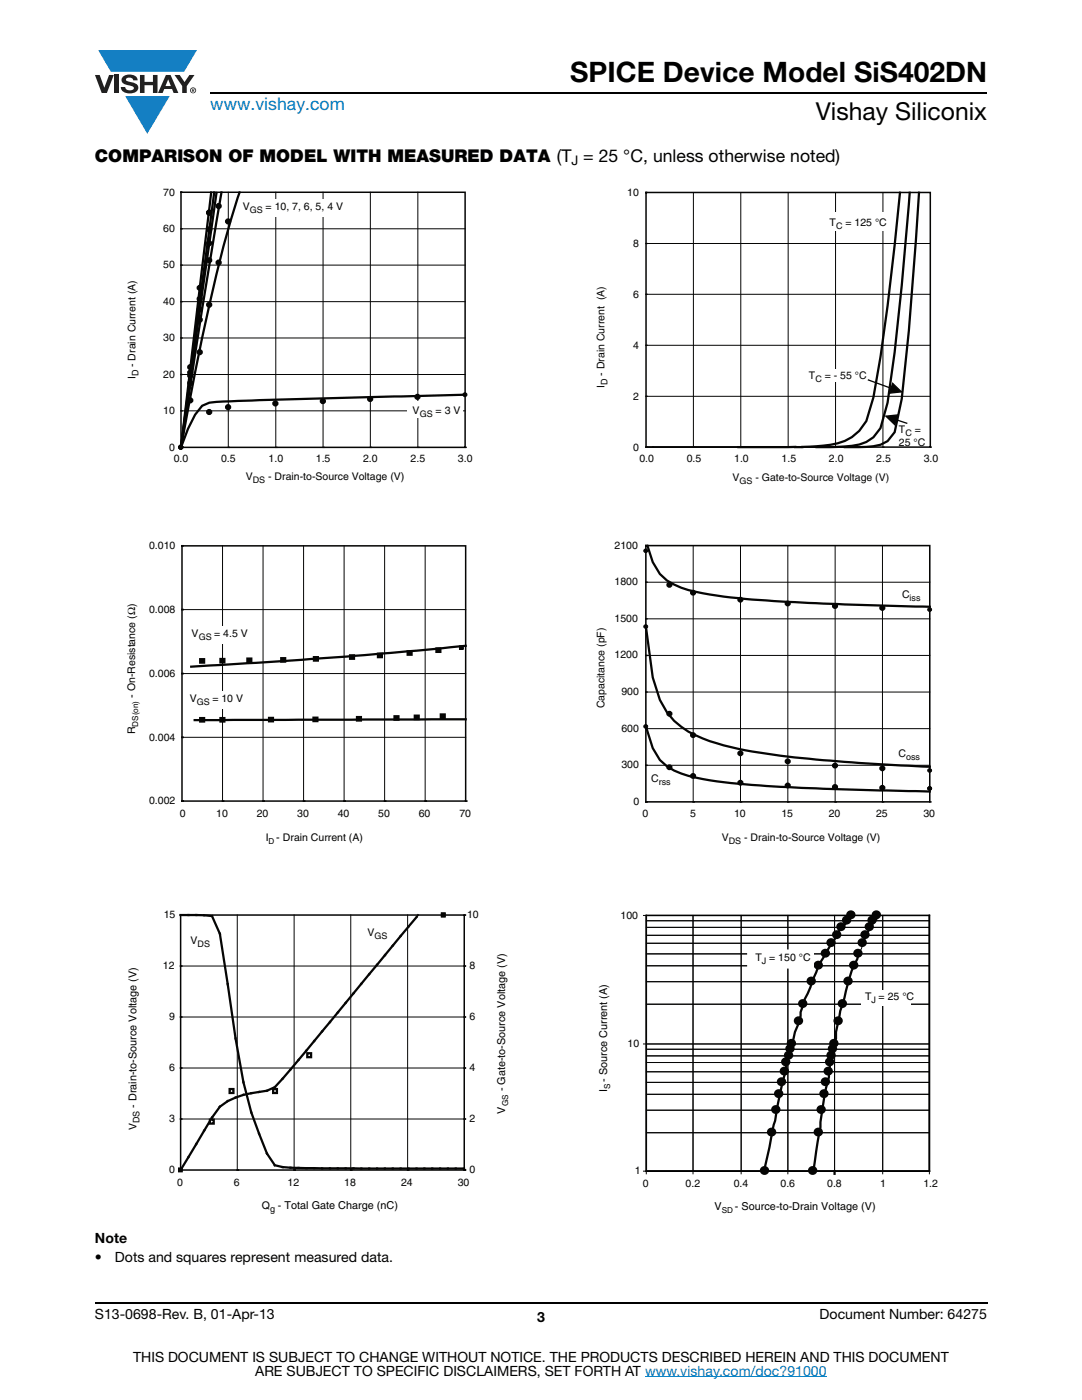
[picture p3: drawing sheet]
<svg xmlns="http://www.w3.org/2000/svg" width="216mm" height="279mm" viewBox="0 0 216 279" stroke-linecap="round" stroke-linejoin="round" font-family="sans-serif">
<defs><g id="words">
<text font-size="5.6" x="113.8" y="16.4">SPICE Device Model SiS402DN</text>
<text font-size="4.9" x="162.8" y="24">Vishay Siliconix</text>
<text font-size="3.5" fill="#007ec4" x="42" y="21.9">www.vishay.com</text>
<text font-size="3.5" x="18.9" y="32.3">COMPARISON OF MODEL WITH MEASURED DATA (T = 25 °C, unless otherwise noted)</text>
<g font-size="2.8">
<text x="18.9" y="248.1">Note</text>
<text x="18.9" y="251.9">•</text>
<text x="22.9" y="251.9">Dots and squares represent measured data.</text>
<text x="18.9" y="263.3">S13-0698-Rev. B, 01-Apr-13</text>
<text x="107.2" y="263.8">3</text>
<text x="163.6" y="263.3">Document Number: 64275</text>
<text x="26.5" y="271.7">THIS DOCUMENT IS SUBJECT TO CHANGE WITHOUT NOTICE. THE PRODUCTS DESCRIBED HEREIN AND THIS DOCUMENT</text>
<text x="50.9" y="274.6">ARE SUBJECT TO SPECIFIC DISCLAIMERS, SET FORTH AT www.vishay.com/doc?91000</text>
</g>
<text font-size="2.6" x="114" y="33">J</text>
<g font-size="2.2">
<text x="27" y="139.3" transform="rotate(-90 27 139.3)">- On-Resistance (Ω)</text>
<text x="55.1" y="167.9">- Drain Current (A)</text>
<text x="100.8" y="217.8" transform="rotate(-90 100.8 217.8)">- Gate-to-Source Voltage (V)</text>
<text x="121.2" y="217.9" transform="rotate(-90 121.2 217.9)">I - Source Current (A)</text>
<text x="100.8" y="222.2" transform="rotate(-90 100.8 222.2)">V</text>
<text x="142.6" y="241.5">V</text>
<text x="146.7" y="241.5">- Source-to-Drain Voltage (V)</text>
</g>
<g font-size="2.1" fill="#050504">
<text x="32.6" y="39">70</text>
<text x="48.4" y="41.9">V</text>
<text x="53" y="41.9">= 10, 7, 6, 5, 4 V</text>
<text x="125.2" y="39.1">10</text>
<text x="32.6" y="46.3">60</text>
<text x="165.5" y="45.1">T</text>
<text x="168.7" y="45.1">= 125 °C</text>
<text x="32.6" y="53.6">50</text>
<text x="126.3" y="49.3">8</text>
<text x="126.3" y="59.4">6</text>
<text x="32.6" y="60.9">40</text>
<text x="32.6" y="68.1">30</text>
<text x="126.3" y="69.6">4</text>
<text x="27" y="75.7" transform="rotate(-90 27 75.7)">I</text>
<text x="27" y="73.2" transform="rotate(-90 27 73.2)">- Drain Current (A)</text>
<text x="32.6" y="75.4">20</text>
<text x="120.6" y="77.4" transform="rotate(-90 120.6 77.4)">I</text>
<text x="120.6" y="75" transform="rotate(-90 120.6 75)">- Drain Current (A)</text>
<text x="161.4" y="75.6">T</text>
<text x="164.6" y="75.6">= - 55 °C</text>
<text x="32.6" y="82.7">10</text>
<text x="82.3" y="82.7">V</text>
<text x="86.9" y="82.7">= 3 V</text>
<text x="126.3" y="79.8">2</text>
<text x="33.8" y="90">0</text>
<text x="126.3" y="89.9">0</text>
<text x="179.4" y="86.4">T</text>
<text x="179.4" y="89">25 °C</text>
<text x="182.5" y="86.4">=</text>
<text x="34.7" y="92.2">0.0</text>
<text x="44.1" y="92.2">0.5</text>
<text x="49" y="95.9">V</text>
<text x="53.5" y="95.9">- Drain-to-Source Voltage (V)</text>
<text x="53.6" y="92.2">1.0</text>
<text x="63" y="92.2">1.5</text>
<text x="72.5" y="92.2">2.0</text>
<text x="81.9" y="92.2">2.5</text>
<text x="91.4" y="92.2">3.0</text>
<text x="127.6" y="92.2">0.0</text>
<text x="137" y="92.2">0.5</text>
<text x="146.2" y="96">V</text>
<text x="146.5" y="92.2">1.0</text>
<text x="150.7" y="96">- Gate-to-Source Voltage (V)</text>
<text x="156" y="92.2">1.5</text>
<text x="165.4" y="92.2">2.0</text>
<text x="174.9" y="92.2">2.5</text>
<text x="184.3" y="92.2">3.0</text>
<text x="29.7" y="109.6">0.010</text>
<text x="122.6" y="109.5">2100</text>
<text x="122.6" y="116.8">1800</text>
<text x="180" y="119.4">C</text>
<text x="29.7" y="122.3">0.008</text>
<text x="122.6" y="124.1">1500</text>
<text x="38.2" y="127.2">V</text>
<text x="42.7" y="127.2">= 4.5 V</text>
<text x="122.6" y="131.4">1200</text>
<text x="29.7" y="135.1">0.006</text>
<text x="37.9" y="140">V</text>
<text x="42.4" y="140">= 10 V</text>
<text x="120.6" y="141.3" transform="rotate(-90 120.6 141.3)">Capacitance (pF)</text>
<text x="124" y="138.7">900</text>
<text x="29.7" y="147.8">0.004</text>
<text x="124" y="146">600</text>
<text x="124" y="153.3">300</text>
<text x="179.3" y="151.1">C</text>
<text x="29.7" y="160.5">0.002</text>
<text x="126.4" y="160.6">0</text>
<text x="129.9" y="156.2">C</text>
<text x="35.9" y="163">0</text>
<text x="43.1" y="163">10</text>
<text x="51.2" y="163">20</text>
<text x="59.3" y="163">30</text>
<text x="67.4" y="163">40</text>
<text x="75.5" y="163">50</text>
<text x="83.6" y="163">60</text>
<text x="91.7" y="163">70</text>
<text x="128.2" y="163">0</text>
<text x="137.7" y="163">5</text>
<text x="144" y="167.9">V</text>
<text x="146.5" y="163">10</text>
<text x="155.9" y="163">15</text>
<text x="165.4" y="163">20</text>
<text x="174.8" y="163">25</text>
<text x="184.3" y="163">30</text>
<text x="32.7" y="183.2">15</text>
<text x="93.2" y="183.3">10</text>
<text x="123.8" y="183.3">100</text>
<text x="38" y="188.5">V</text>
<text x="73.4" y="186.9">V</text>
<text x="32.5" y="193.4">12</text>
<text x="93.7" y="193.5">8</text>
<text x="33.8" y="203.6">9</text>
<text x="93.7" y="203.7">6</text>
<text x="125.2" y="209">10</text>
<text x="33.8" y="213.8">6</text>
<text x="93.7" y="213.8">4</text>
<text x="27.2" y="221.1" transform="rotate(-90 27.2 221.1)">- Drain-to-Source Voltage (V)</text>
<text x="27.2" y="225.5" transform="rotate(-90 27.2 225.5)">V</text>
<text x="33.8" y="223.9">3</text>
<text x="93.7" y="224">2</text>
<text x="33.8" y="234.1">0</text>
<text x="35.4" y="236.7">0</text>
<text x="46.7" y="236.7">6</text>
<text x="57.4" y="236.7">12</text>
<text x="68.7" y="236.7">18</text>
<text x="80" y="236.7">24</text>
<text x="91.3" y="236.7">30</text>
<text x="93.7" y="234.2">0</text>
<text x="126.6" y="234.4">1</text>
<text x="128.3" y="236.8">0</text>
<text x="136.8" y="236.8">0.2</text>
<text x="146.4" y="236.8">0.4</text>
<text x="155.7" y="236.8">0.6</text>
<text x="165.1" y="236.8">0.8</text>
<text x="175.6" y="236.8">1</text>
<text x="184.3" y="236.8">1.2</text>
<text x="52.2" y="241.4">Q</text>
<text x="55.5" y="241.4">- Total Gate Charge (nC)</text>
</g>
<g font-size="2.1">
<text x="27" y="146.5" transform="rotate(-90 27 146.5)">R</text>
<text x="53" y="167.9">I</text>
<text x="148.5" y="167.9">- Drain-to-Source Voltage (V)</text>
<text x="150.7" y="191.9">T</text>
<text x="153.5" y="191.9">= 150 °C</text>
<text x="172.6" y="199.6">T = 25 °C</text>
</g>
<g font-size="1.8" fill="#050504">
<text x="49.8" y="42.5">GS</text>
<text x="166.8" y="45.7">C</text>
<text x="27.6" y="75.1" transform="rotate(-90 27.6 75.1)">D</text>
<text x="121.2" y="76.9" transform="rotate(-90 121.2 76.9)">D</text>
<text x="162.7" y="76.2">C</text>
<text x="83.7" y="83.3">GS</text>
<text x="180.7" y="87">C</text>
<text x="50.4" y="96.5">DS</text>
<text x="147.6" y="96.6">GS</text>
<text x="181.5" y="120">iss</text>
<text x="39.6" y="127.8">GS</text>
<text x="39.3" y="140.6">GS</text>
<text x="180.8" y="151.7">oss</text>
<text x="131.4" y="156.7">rss</text>
<text x="145.4" y="168.5">DS</text>
<text x="39.4" y="189.1">DS</text>
<text x="74.8" y="187.5">GS</text>
<text x="27.8" y="224.1" transform="rotate(-90 27.8 224.1)">DS</text>
<text x="53.9" y="242">g</text>
</g>
<g font-size="1.8">
<text x="152" y="192.5">J</text>
<text x="173.9" y="200.2">J</text>
</g>
<g font-size="1.6">
<text x="27.6" y="145" transform="rotate(-90 27.6 145)">DS(on)</text>
<text x="53.6" y="168.5">D</text>
<text x="101.4" y="220.8" transform="rotate(-90 101.4 220.8)">GS</text>
<text x="121.8" y="217.3" transform="rotate(-90 121.8 217.3)">S</text>
<text x="144" y="242.1">SD</text>
</g>
</g></defs>
<g fill="#147fc3">
<path d="M19.6 10h19.7l-2.6 4.3h-1.1h-13.5z"/>
<path d="M25 19.2h8.9l-4.5 7.5z"/>
</g>
<g fill="#231f20">
<path d="M18.9 15h1l.9 2.5 1-2.5h.9l-1.4 3.6h-1z"/>
<path d="M22.9 15h.9v3.6h-.9z"/>
<path d="M24.6 15.3a2.1 2.1 0 0 1 2.8 .3l.1 .4h-.9a.79 .79 0 0 0-.7-.5 .79 .79 0 0 0-.8 .4l.3 .3 1 .2a1.08 1.08 0 0 1 1.2 1 1.08 1.08 0 0 1-1.1 1.2 1.73 1.73 0 0 1-2.4-1.2h.9a.96 .96 0 0 0 .8 .6 .96 .96 0 0 0 .9-.4 1.31 1.31 0 0 0-1.2-.6 1.03 1.03 0 0 1-1.1-.6 1.03 1.03 0 0 1 .2-1.1z"/>
<path d="M27.9 15h.9v1.3h1.7v-1.3h.9v3.6h-.9v-1.6h-1.7v1.6h-.9z"/>
<path d="M34.8 15h1.1l.9 1.4 1-1.4h1l-1.5 2.2v1.4h-.9v-1.4z"/>
<path d="M33.6 15.9l.5 1.3h-1.1zM33.1 15l-1.6 3.6h1l.3-.8h1.5l.3 .8h1l-1.6-3.6z"/>
<path d="M38.1 18a.46 .46 0 0 1 .9 0 .46 .46 0 0 1-.9 0zM37.9 18a.6 .6 0 0 0 1.2 0 .6 .6 0 0 0-1.2 0z"/>
<path d="M38.4 17.8h.2v.2h-.2zM38.3 17.7v.7h.1v-.3l.4 .3-.2-.3 .2-.2-.1-.2z"/>
</g>
<path d="M42 18.6h155M18.9 260h178.1" fill="none" stroke="#000" stroke-width=".36"/>
<path d="M128.7 274.8h36.3" fill="none" stroke="#007ec4" stroke-width=".2"/>
<path d="M21.7 37.2h166.1v206.9h-166.1z" fill="#fff"/>
<path d="M36.1 38.4h56.7v50.9h-56.7z" fill="none" stroke="#050504" stroke-width=".3"/>
<g fill="none" stroke="#050504" stroke-width=".28">
<path d="M36.1 38.4h.1M43.2 38.4v.2M36.1 52.9h.1M36.1 45.7h.1M36.1 74.7h.1M36.1 67.5h.1M36.1 60.2h.1M36.1 89.3h.1M36.1 82h.1M45.6 89.3h.1M55 89.3h.1M64.5 89.3h.1"/>
<path d="M73.9 89.3h.1M83.4 89.3h.1M92.8 89.3h.1"/>
</g>
<path d="M45.6 38.4v50.9M55 38.4v50.9M64.5 38.4v50.9M73.9 38.4v50.9M83.4 38.4v50.9M36.1 52.9h56.7M36.1 45.7h56.7M36.1 74.7h56.7M36.1 67.5h56.7M36.1 60.2h56.7M36.1 82h56.7" fill="none" stroke="#050504" stroke-width=".2"/>
<path d="M42.1 38.4l-6 50.9M42.7 38.4l-6.6 50.9M43.2 38.6l-7.1 50.7M44.2 38.4l-3.9 23.3-4.2 27.6M47.8 38.4a243.2 243.2 0 0 0-7.5 29l-4.2 21.9M92.8 78.8l-41.1 1.1-9.9 .5-1.5 .6-1.4 1.8-1.4 2.8-1.4 3.7" fill="none" stroke="#050504" stroke-width=".45"/>
<circle cx="36.1" cy="89.2" r=".39" fill="#050504"/>
<circle cx="36.1" cy="89.2" r=".39" fill="none" stroke="#050504" stroke-width=".2"/>
<circle cx="41.7" cy="82.2" r=".4" fill="#050504"/>
<circle cx="41.7" cy="82.2" r=".4" fill="none" stroke="#050504" stroke-width=".45"/>
<circle cx="45.5" cy="81.3" r=".4" fill="#050504"/>
<circle cx="45.5" cy="81.3" r=".4" fill="none" stroke="#050504" stroke-width=".45"/>
<circle cx="54.9" cy="80.5" r=".4" fill="#050504"/>
<circle cx="54.9" cy="80.5" r=".4" fill="none" stroke="#050504" stroke-width=".45"/>
<circle cx="64.4" cy="80.1" r=".4" fill="#050504"/>
<circle cx="64.4" cy="80.1" r=".4" fill="none" stroke="#050504" stroke-width=".45"/>
<circle cx="73.9" cy="79.6" r=".4" fill="#050504"/>
<circle cx="73.9" cy="79.6" r=".4" fill="none" stroke="#050504" stroke-width=".45"/>
<circle cx="83.3" cy="79.2" r=".4" fill="#050504"/>
<circle cx="83.3" cy="79.2" r=".4" fill="none" stroke="#050504" stroke-width=".45"/>
<circle cx="92.8" cy="78.8" r=".4" fill="#050504"/>
<circle cx="92.8" cy="78.8" r=".4" fill="none" stroke="#050504" stroke-width=".2"/>
<circle cx="36.1" cy="89.2" r=".39" fill="#050504"/>
<circle cx="36.1" cy="89.2" r=".39" fill="none" stroke="#050504" stroke-width=".2"/>
<circle cx="38" cy="79.9" r=".4" fill="#050504"/>
<circle cx="38" cy="79.9" r=".4" fill="none" stroke="#050504" stroke-width=".45"/>
<circle cx="39.8" cy="70.3" r=".4" fill="#050504"/>
<circle cx="39.8" cy="70.3" r=".4" fill="none" stroke="#050504" stroke-width=".45"/>
<circle cx="41.7" cy="60.8" r=".4" fill="#050504"/>
<circle cx="41.7" cy="60.8" r=".4" fill="none" stroke="#050504" stroke-width=".45"/>
<circle cx="43.6" cy="52.4" r=".4" fill="#050504"/>
<circle cx="43.6" cy="52.4" r=".4" fill="none" stroke="#050504" stroke-width=".45"/>
<circle cx="45.5" cy="44.2" r=".4" fill="#050504"/>
<circle cx="45.5" cy="44.2" r=".4" fill="none" stroke="#050504" stroke-width=".45"/>
<circle cx="36.1" cy="89.2" r=".39" fill="#050504"/>
<circle cx="36.1" cy="89.2" r=".39" fill="none" stroke="#050504" stroke-width=".2"/>
<circle cx="38" cy="76.4" r=".4" fill="#050504"/>
<circle cx="38" cy="76.4" r=".4" fill="none" stroke="#050504" stroke-width=".45"/>
<circle cx="39.8" cy="63.8" r=".4" fill="#050504"/>
<circle cx="39.8" cy="63.8" r=".4" fill="none" stroke="#050504" stroke-width=".45"/>
<circle cx="41.7" cy="51.9" r=".4" fill="#050504"/>
<circle cx="41.7" cy="51.9" r=".4" fill="none" stroke="#050504" stroke-width=".45"/>
<circle cx="43.6" cy="41.1" r=".4" fill="#050504"/>
<circle cx="43.6" cy="41.1" r=".4" fill="none" stroke="#050504" stroke-width=".45"/>
<circle cx="36.1" cy="89.2" r=".39" fill="#050504"/>
<circle cx="36.1" cy="89.2" r=".39" fill="none" stroke="#050504" stroke-width=".2"/>
<circle cx="38" cy="75" r=".4" fill="#050504"/>
<circle cx="38" cy="75" r=".4" fill="none" stroke="#050504" stroke-width=".45"/>
<circle cx="39.8" cy="61.8" r=".4" fill="#050504"/>
<circle cx="39.8" cy="61.8" r=".4" fill="none" stroke="#050504" stroke-width=".45"/>
<circle cx="41.7" cy="48.5" r=".4" fill="#050504"/>
<circle cx="41.7" cy="48.5" r=".4" fill="none" stroke="#050504" stroke-width=".45"/>
<circle cx="36.1" cy="89.2" r=".39" fill="#050504"/>
<circle cx="36.1" cy="89.2" r=".39" fill="none" stroke="#050504" stroke-width=".2"/>
<circle cx="38" cy="74.4" r=".4" fill="#050504"/>
<circle cx="38" cy="74.4" r=".4" fill="none" stroke="#050504" stroke-width=".45"/>
<circle cx="39.8" cy="59.7" r=".4" fill="#050504"/>
<circle cx="39.8" cy="59.7" r=".4" fill="none" stroke="#050504" stroke-width=".45"/>
<circle cx="41.7" cy="45.8" r=".4" fill="#050504"/>
<circle cx="41.7" cy="45.8" r=".4" fill="none" stroke="#050504" stroke-width=".45"/>
<circle cx="36.1" cy="89.2" r=".39" fill="#050504"/>
<circle cx="36.1" cy="89.2" r=".39" fill="none" stroke="#050504" stroke-width=".2"/>
<circle cx="38" cy="73.3" r=".4" fill="#050504"/>
<circle cx="38" cy="73.3" r=".4" fill="none" stroke="#050504" stroke-width=".45"/>
<circle cx="39.8" cy="57.4" r=".4" fill="#050504"/>
<circle cx="39.8" cy="57.4" r=".4" fill="none" stroke="#050504" stroke-width=".45"/>
<circle cx="41.7" cy="42.4" r=".4" fill="#050504"/>
<circle cx="41.7" cy="42.4" r=".4" fill="none" stroke="#050504" stroke-width=".45"/>
<circle cx="41.7" cy="42.4" r=".4" fill="#050504"/>
<circle cx="41.7" cy="42.4" r=".4" fill="none" stroke="#050504" stroke-width=".45"/>
<g fill="#fff">
<path d="M48.1 39.8h20.8v3.5h-20.8z"/>
<path d="M81.4 80.1h10.9v3.3h-10.9z"/>
</g>
<path d="M128.9 38.4h56.7v50.8h-56.7zM130.3 89.2h17" fill="none" stroke="#050504" stroke-width=".3"/>
<g fill="none" stroke="#050504" stroke-width=".26">
<path d="M128.9 38.4h.1M128.9 58.7h.1M128.9 48.6h.1M128.9 79.1h.1M128.9 68.9h.1M128.9 89.2h.1M128.9 89.2h1.4M138.4 89.2h.1M147.8 89.2h.1M157.3 89.2h.1M158.7 89.2h1.4M158.7 89.2h-11.4h21.3"/>
<path d="M160.1 89.2h2.8M166.7 89.2h.1M176.2 89.2h.1M185.6 89.2h.1"/>
</g>
<path d="M138.4 38.4v50.8M147.8 38.4v50.8M157.3 38.4v50.8M166.7 38.4v50.8M176.2 38.4v50.8M128.9 58.7h56.7M128.9 48.6h56.7M128.9 79.1h56.7M128.9 68.9h56.7" fill="none" stroke="#050504" stroke-width=".2"/>
<path d="M179.6 38.5a464.6 464.6 0 0 1-5.3 40.8l-1.4 4.7a9.8 9.8 0 0 1-8.6 4.9l-4.2 .3M181.5 38.5a607.1 607.1 0 0 1-4.4 41.9l-1.4 5a6.8 6.8 0 0 1-5.7 3.6l-2.8 .2h-4.3M183.4 38.5l-2.1 27.6-1.4 13.5-1.4 6.6a5.8 5.8 0 0 1-5.6 3h-4.3M158.7 89.2h1.4M158.7 89.2h-11.4" fill="none" stroke="#050504" stroke-width=".45"/>
<g fill="#fff">
<path d="M179.9 83.9h5.3v4.8h-5.3z"/>
<path d="M165.5 42.3h12.7v3.6h-12.7z"/>
</g>
<path d="M178.8 83.8l2.1 .7" fill="none" stroke="#050504" stroke-width=".26"/>
<path d="M176.8 83.1l2.4-.3-.7 2z" fill-rule="evenodd" fill="#050504"/>
<path d="M176.8 83.1l2.4-.3-.7 2z" fill="none" stroke="#050504" stroke-width=".26"/>
<path d="M164.4 73.7h5.7v2.5h-5.7z" fill="#fff"/>
<path d="M36.3 108.9h56.6v51h-56.6z" fill="none" stroke="#050504" stroke-width=".3"/>
<path d="M44.4 108.9v51M52.5 108.9v51M60.6 108.9v51M68.7 108.9v51M76.7 108.9v51M84.8 108.9v51M36.3 134.4h56.6M36.3 121.7h56.6M36.3 147.1h56.6" fill="none" stroke="#050504" stroke-width=".2"/>
<path d="M92.9 128.9l-23.7 2.1-31 2.1M92.9 143.6l-54.1 .1" fill="none" stroke="#050504" stroke-width=".45"/>
<path d="M39.9 131.6h.8v.6h-.8z" fill="#050504"/>
<path d="M39.9 131.6h.8v.6h-.8z" fill="none" stroke="#050504" stroke-width=".45"/>
<path d="M44 131.5h.8v.7h-.8z" fill="#050504"/>
<path d="M44 131.5h.8v.7h-.8z" fill="none" stroke="#050504" stroke-width=".45"/>
<path d="M49.4 131.4h.7v.7h-.7z" fill="#050504"/>
<path d="M49.4 131.4h.7v.7h-.7z" fill="none" stroke="#050504" stroke-width=".45"/>
<path d="M56.1 131.4h.8v.6h-.8z" fill="#050504"/>
<path d="M56.1 131.4h.8v.6h-.8z" fill="none" stroke="#050504" stroke-width=".45"/>
<path d="M62.6 131.1h.8v.7h-.8z" fill="#050504"/>
<path d="M62.6 131.1h.8v.7h-.8z" fill="none" stroke="#050504" stroke-width=".45"/>
<path d="M69.9 130.8h.7v.7h-.7z" fill="#050504"/>
<path d="M69.9 130.8h.7v.7h-.7z" fill="none" stroke="#050504" stroke-width=".45"/>
<path d="M75.4 130.5h.8v.6h-.8z" fill="#050504"/>
<path d="M75.4 130.5h.8v.7h-.8z" fill="none" stroke="#050504" stroke-width=".45"/>
<path d="M81.3 130h.8v.7h-.8z" fill="#050504"/>
<path d="M81.3 130h.8v.7h-.8z" fill="none" stroke="#050504" stroke-width=".45"/>
<path d="M87.1 129.4h.8v.7h-.8z" fill="#050504"/>
<path d="M87.1 129.4h.8v.7h-.8z" fill="none" stroke="#050504" stroke-width=".45"/>
<path d="M91.7 128.9h.8v.7h-.8z" fill="#050504"/>
<path d="M91.7 128.9h.8v.7h-.8z" fill="none" stroke="#050504" stroke-width=".2"/>
<path d="M39.9 143.3h.8v.7h-.8z" fill="#050504"/>
<path d="M39.9 143.3h.8v.7h-.8z" fill="none" stroke="#050504" stroke-width=".45"/>
<path d="M44 143.3h.8v.7h-.8z" fill="#050504"/>
<path d="M44 143.3h.8v.7h-.8z" fill="none" stroke="#050504" stroke-width=".45"/>
<path d="M53.7 143.3h.8v.7h-.8z" fill="#050504"/>
<path d="M53.7 143.3h.8v.7h-.8z" fill="none" stroke="#050504" stroke-width=".45"/>
<path d="M62.6 143.2h.7v.7h-.7z" fill="#050504"/>
<path d="M62.6 143.2h.7v.7h-.7z" fill="none" stroke="#050504" stroke-width=".45"/>
<path d="M71.2 143.1h.8v.7h-.8z" fill="#050504"/>
<path d="M71.2 143.1h.8v.7h-.8z" fill="none" stroke="#050504" stroke-width=".45"/>
<path d="M78.7 142.9h.8v.7h-.8z" fill="#050504"/>
<path d="M78.7 142.9h.8v.7h-.8z" fill="none" stroke="#050504" stroke-width=".45"/>
<path d="M82.8 142.8h.7v.7h-.7z" fill="#050504"/>
<path d="M82.8 142.8h.7v.7h-.7z" fill="none" stroke="#050504" stroke-width=".45"/>
<path d="M88 142.6h.7v.7h-.7z" fill="#050504"/>
<path d="M88 142.6h.7v.7h-.7z" fill="none" stroke="#050504" stroke-width=".45"/>
<g fill="#fff">
<path d="M37.2 137.9h11.8v3.5h-11.8z"/>
<path d="M37.6 125h12.3v3.6h-12.3z"/>
</g>
<path d="M128.9 108.9h56.6v51.1h-56.6z" fill="none" stroke="#050504" stroke-width=".31"/>
<path d="M128.9 116.2h56.6M138.3 108.9v51.1M147.8 108.9v51.1M157.2 108.9v51.1M166.6 108.9v51.1M176.1 108.9v51.1M128.9 138.1h56.6M128.9 130.8h56.6M128.9 123.5h56.6M128.9 152.7h56.6M128.9 145.4h56.6" fill="none" stroke="#050504" stroke-width=".2"/>
<path d="M129.2 108.9l1 3.3a8.9 8.9 0 0 0 5.7 5.1 79.5 79.5 0 0 0 18.5 2.7l14.1 .6 17 .5M128.9 125l1.3 10.2 1.5 4.5a14.7 14.7 0 0 0 8.5 7.7 70 70 0 0 0 17 3.6 399.6 399.6 0 0 0 28.3 2M128.9 145l1.3 4.3a9.6 9.6 0 0 0 7.2 5.5 101.6 101.6 0 0 0 18.4 2.2l8.5 .4 21.2 .6" fill="none" stroke="#050504" stroke-width=".45"/>
<circle cx="128.8" cy="109.9" r=".38" fill="#050504"/>
<circle cx="128.8" cy="109.9" r=".38" fill="none" stroke="#050504" stroke-width=".2"/>
<circle cx="133.6" cy="116.7" r=".38" fill="#050504"/>
<circle cx="133.6" cy="116.7" r=".38" fill="none" stroke="#050504" stroke-width=".45"/>
<circle cx="138.3" cy="118.3" r=".38" fill="#050504"/>
<circle cx="138.3" cy="118.3" r=".38" fill="none" stroke="#050504" stroke-width=".45"/>
<circle cx="147.7" cy="119.7" r=".38" fill="#050504"/>
<circle cx="147.7" cy="119.7" r=".38" fill="none" stroke="#050504" stroke-width=".45"/>
<circle cx="157.2" cy="120.4" r=".38" fill="#050504"/>
<circle cx="157.2" cy="120.4" r=".38" fill="none" stroke="#050504" stroke-width=".45"/>
<circle cx="166.6" cy="120.9" r=".38" fill="#050504"/>
<circle cx="166.6" cy="120.9" r=".38" fill="none" stroke="#050504" stroke-width=".45"/>
<circle cx="176" cy="121.3" r=".38" fill="#050504"/>
<circle cx="176" cy="121.3" r=".38" fill="none" stroke="#050504" stroke-width=".45"/>
<circle cx="185.5" cy="121.7" r=".38" fill="#050504"/>
<circle cx="185.5" cy="121.7" r=".38" fill="none" stroke="#050504" stroke-width=".2"/>
<circle cx="128.8" cy="125" r=".38" fill="#050504"/>
<circle cx="128.8" cy="125" r=".38" fill="none" stroke="#050504" stroke-width=".2"/>
<circle cx="133.6" cy="142.4" r=".38" fill="#050504"/>
<circle cx="133.6" cy="142.4" r=".38" fill="none" stroke="#050504" stroke-width=".45"/>
<circle cx="138.3" cy="146.7" r=".38" fill="#050504"/>
<circle cx="138.3" cy="146.7" r=".38" fill="none" stroke="#050504" stroke-width=".45"/>
<circle cx="147.7" cy="150.3" r=".38" fill="#050504"/>
<circle cx="147.7" cy="150.3" r=".38" fill="none" stroke="#050504" stroke-width=".45"/>
<circle cx="157.2" cy="151.9" r=".38" fill="#050504"/>
<circle cx="157.2" cy="151.9" r=".38" fill="none" stroke="#050504" stroke-width=".45"/>
<circle cx="166.6" cy="152.8" r=".38" fill="#050504"/>
<circle cx="166.6" cy="152.8" r=".38" fill="none" stroke="#050504" stroke-width=".45"/>
<circle cx="176" cy="153.3" r=".38" fill="#050504"/>
<circle cx="176" cy="153.3" r=".38" fill="none" stroke="#050504" stroke-width=".45"/>
<circle cx="185.5" cy="153.8" r=".38" fill="#050504"/>
<circle cx="185.5" cy="153.8" r=".38" fill="none" stroke="#050504" stroke-width=".2"/>
<circle cx="128.8" cy="145" r=".38" fill="#050504"/>
<circle cx="128.8" cy="145" r=".38" fill="none" stroke="#050504" stroke-width=".2"/>
<circle cx="133.6" cy="153.1" r=".38" fill="#050504"/>
<circle cx="133.6" cy="153.1" r=".38" fill="none" stroke="#050504" stroke-width=".45"/>
<circle cx="138.3" cy="154.9" r=".38" fill="#050504"/>
<circle cx="138.3" cy="154.9" r=".38" fill="none" stroke="#050504" stroke-width=".45"/>
<circle cx="147.7" cy="156.2" r=".38" fill="#050504"/>
<circle cx="147.7" cy="156.2" r=".38" fill="none" stroke="#050504" stroke-width=".45"/>
<circle cx="157.2" cy="156.8" r=".38" fill="#050504"/>
<circle cx="157.2" cy="156.8" r=".38" fill="none" stroke="#050504" stroke-width=".45"/>
<circle cx="166.6" cy="157.1" r=".38" fill="#050504"/>
<circle cx="166.6" cy="157.1" r=".38" fill="none" stroke="#050504" stroke-width=".45"/>
<circle cx="176" cy="157.2" r=".38" fill="#050504"/>
<circle cx="176" cy="157.2" r=".38" fill="none" stroke="#050504" stroke-width=".45"/>
<circle cx="185.5" cy="157.3" r=".38" fill="#050504"/>
<circle cx="185.5" cy="157.3" r=".38" fill="none" stroke="#050504" stroke-width=".2"/>
<circle cx="185.5" cy="157.3" r=".38" fill="#050504"/>
<g fill="none" stroke="#050504" stroke-width=".2">
<path d="M36 192.8h56.6M47.3 182.6v50.9M58.7 182.6v50.9M70 182.6v50.9M81.3 182.6v50.9M36 213.1h56.6M36 203h56.6M36 223.3h56.6"/>
<circle cx="185.5" cy="157.3" r=".38"/>
</g>
<path d="M36 182.6h56.6v50.9h-56.6z" fill="none" stroke="#050504" stroke-width=".3"/>
<path d="M37.6 230.9l-1.6 2.6z" fill="#fff"/>
<path d="M37.6 230.9l-1.6 2.6" fill="none" stroke="#050504" stroke-width=".45"/>
<path d="M39.2 228.3l-1.6 2.6z" fill="#fff"/>
<path d="M39.2 228.3l-1.6 2.6" fill="none" stroke="#050504" stroke-width=".45"/>
<path d="M40.7 225.6l-1.5 2.7z" fill="#fff"/>
<path d="M40.7 225.6l-1.5 2.7" fill="none" stroke="#050504" stroke-width=".45"/>
<path d="M42.3 223l-1.6 2.7z" fill="#fff"/>
<path d="M42.3 223l-1.6 2.7" fill="none" stroke="#050504" stroke-width=".45"/>
<path d="M43.9 220.9l-1.6 2.1z" fill="#fff"/>
<path d="M43.9 220.9l-1.6 2.1" fill="none" stroke="#050504" stroke-width=".45"/>
<path d="M43.9 220.9l1.5-1.2z" fill="#fff"/>
<path d="M45.4 219.7l-1.5 1.2" fill="none" stroke="#050504" stroke-width=".45"/>
<path d="M45.4 219.8l1.6-.8z" fill="#fff"/>
<path d="M47 219l-1.6 .8" fill="none" stroke="#050504" stroke-width=".45"/>
<path d="M47 219l1.6-.5z" fill="#fff"/>
<path d="M48.6 218.5l-1.6 .5" fill="none" stroke="#050504" stroke-width=".45"/>
<path d="M48.6 218.5l1.5-.3z" fill="#fff"/>
<path d="M50.1 218.2l-1.5 .3" fill="none" stroke="#050504" stroke-width=".45"/>
<path d="M50.1 218.2l1.6-.3z" fill="#fff"/>
<path d="M51.7 217.9l-1.6 .3" fill="none" stroke="#050504" stroke-width=".45"/>
<path d="M51.7 217.9l1.6-.2z" fill="#fff"/>
<path d="M53.3 217.7l-1.6 .2" fill="none" stroke="#050504" stroke-width=".45"/>
<path d="M53.3 217.7l1.5-.7z" fill="#fff"/>
<path d="M54.8 217l-1.5 .7" fill="none" stroke="#050504" stroke-width=".45"/>
<path d="M56.4 215.3l-1.6 1.7z" fill="#fff"/>
<path d="M56.4 215.3l-1.6 1.7" fill="none" stroke="#050504" stroke-width=".45"/>
<path d="M58 213.4l-1.6 1.9z" fill="#fff"/>
<path d="M58 213.4l-1.6 1.9" fill="none" stroke="#050504" stroke-width=".45"/>
<path d="M59.6 211.5l-1.6 1.9z" fill="#fff"/>
<path d="M59.6 211.5l-1.6 1.9" fill="none" stroke="#050504" stroke-width=".45"/>
<path d="M61.1 209.7l-1.5 1.8z" fill="#fff"/>
<path d="M61.1 209.7l-1.5 1.8" fill="none" stroke="#050504" stroke-width=".45"/>
<path d="M62.7 207.7l-1.6 2z" fill="#fff"/>
<path d="M62.7 207.7l-1.6 2" fill="none" stroke="#050504" stroke-width=".45"/>
<path d="M64.3 205.8l-1.6 1.9z" fill="#fff"/>
<path d="M64.3 205.8l-1.6 1.9" fill="none" stroke="#050504" stroke-width=".45"/>
<path d="M65.8 204l-1.5 1.8z" fill="#fff"/>
<path d="M65.8 204l-1.5 1.8" fill="none" stroke="#050504" stroke-width=".45"/>
<path d="M67.4 202.1l-1.6 1.9z" fill="#fff"/>
<path d="M67.4 202.1l-1.6 1.9" fill="none" stroke="#050504" stroke-width=".45"/>
<path d="M69 200.1l-1.6 2z" fill="#fff"/>
<path d="M69 200.1l-1.6 2" fill="none" stroke="#050504" stroke-width=".45"/>
<path d="M70.5 198.2l-1.5 1.9z" fill="#fff"/>
<path d="M70.5 198.2l-1.5 1.9" fill="none" stroke="#050504" stroke-width=".45"/>
<path d="M72.1 196.3l-1.6 1.9z" fill="#fff"/>
<path d="M72.1 196.3l-1.6 1.9" fill="none" stroke="#050504" stroke-width=".45"/>
<path d="M73.7 194.4l-1.6 1.9z" fill="#fff"/>
<path d="M73.7 194.4l-1.6 1.9" fill="none" stroke="#050504" stroke-width=".45"/>
<path d="M75.2 192.5l-1.5 1.9z" fill="#fff"/>
<path d="M75.2 192.5l-1.5 1.9" fill="none" stroke="#050504" stroke-width=".45"/>
<path d="M76.8 190.6l-1.6 1.9z" fill="#fff"/>
<path d="M76.8 190.6l-1.6 1.9" fill="none" stroke="#050504" stroke-width=".45"/>
<path d="M78.4 188.7l-1.6 1.9z" fill="#fff"/>
<path d="M78.4 188.7l-1.6 1.9" fill="none" stroke="#050504" stroke-width=".45"/>
<path d="M79.9 186.8l-1.5 1.9z" fill="#fff"/>
<path d="M79.9 186.8l-1.5 1.9" fill="none" stroke="#050504" stroke-width=".45"/>
<path d="M81.5 184.9l-1.6 1.9z" fill="#fff"/>
<path d="M81.5 184.9l-1.6 1.9" fill="none" stroke="#050504" stroke-width=".45"/>
<path d="M83.1 183l-1.6 1.9z" fill="#fff"/>
<path d="M83.1 183l-1.6 1.9" fill="none" stroke="#050504" stroke-width=".45"/>
<path d="M83.4 182.6l-.3 .4" fill="none" stroke="#050504" stroke-width=".35"/>
<path d="M36 182.6h1.6z" fill="#fff"/>
<path d="M36 182.6h1.6" fill="none" stroke="#050504" stroke-width=".45"/>
<path d="M37.6 182.6h1.6z" fill="#fff"/>
<path d="M37.6 182.6h1.6" fill="none" stroke="#050504" stroke-width=".45"/>
<path d="M39.2 182.6l1.5 .1z" fill="#fff"/>
<path d="M39.2 182.6l1.5 .1" fill="none" stroke="#050504" stroke-width=".45"/>
<path d="M40.7 182.7l1.6 .1z" fill="#fff"/>
<path d="M40.7 182.7l1.6 .1" fill="none" stroke="#050504" stroke-width=".45"/>
<path d="M42.3 182.8l1.6 3.6z" fill="#fff"/>
<path d="M42.3 182.8l1.6 3.6" fill="none" stroke="#050504" stroke-width=".45"/>
<path d="M43.9 186.4l1.5 10z" fill="#fff"/>
<path d="M43.9 186.4l1.5 10" fill="none" stroke="#050504" stroke-width=".45"/>
<path d="M45.4 196.4l1.6 10.8z" fill="#fff"/>
<path d="M45.4 196.4l1.6 10.8" fill="none" stroke="#050504" stroke-width=".45"/>
<path d="M47 207.2l1.6 8.8z" fill="#fff"/>
<path d="M47 207.2l1.6 8.8" fill="none" stroke="#050504" stroke-width=".45"/>
<path d="M48.6 216l1.5 6z" fill="#fff"/>
<path d="M48.6 216l1.5 6" fill="none" stroke="#050504" stroke-width=".45"/>
<path d="M50.1 222l1.6 4.3z" fill="#fff"/>
<path d="M50.1 222l1.6 4.3" fill="none" stroke="#050504" stroke-width=".45"/>
<path d="M51.7 226.3l1.6 3.9z" fill="#fff"/>
<path d="M51.7 226.3l1.6 3.9" fill="none" stroke="#050504" stroke-width=".45"/>
<path d="M53.3 230.2l1.5 2.3z" fill="#fff"/>
<path d="M53.3 230.2l1.5 2.3" fill="none" stroke="#050504" stroke-width=".45"/>
<path d="M54.8 232.5l1.6 .4z" fill="#fff"/>
<path d="M54.8 232.5l1.6 .4" fill="none" stroke="#050504" stroke-width=".45"/>
<path d="M56.4 232.9l1.6 .1z" fill="#fff"/>
<path d="M56.4 232.9l1.6 .1" fill="none" stroke="#050504" stroke-width=".45"/>
<path d="M58 233l1.6 .1z" fill="#fff"/>
<path d="M58 233l1.6 .1" fill="none" stroke="#050504" stroke-width=".45"/>
<path d="M59.6 233.1h1.5z" fill="#fff"/>
<path d="M59.6 233.1h1.5" fill="none" stroke="#050504" stroke-width=".45"/>
<path d="M61.1 233.1h1.6z" fill="#fff"/>
<path d="M61.1 233.1h1.6" fill="none" stroke="#050504" stroke-width=".45"/>
<path d="M62.7 233.1l1.6 .1z" fill="#fff"/>
<path d="M62.7 233.1l1.6 .1" fill="none" stroke="#050504" stroke-width=".45"/>
<path d="M64.3 233.2h1.5z" fill="#fff"/>
<path d="M64.3 233.2h1.5" fill="none" stroke="#050504" stroke-width=".45"/>
<path d="M65.8 233.2h1.6z" fill="#fff"/>
<path d="M65.8 233.2h1.6" fill="none" stroke="#050504" stroke-width=".45"/>
<path d="M67.4 233.2h1.6z" fill="#fff"/>
<path d="M67.4 233.2h1.6" fill="none" stroke="#050504" stroke-width=".45"/>
<path d="M69 233.2h1.5z" fill="#fff"/>
<path d="M69 233.2h1.5" fill="none" stroke="#050504" stroke-width=".45"/>
<path d="M70.5 233.2h1.6z" fill="#fff"/>
<path d="M70.5 233.2h1.6" fill="none" stroke="#050504" stroke-width=".45"/>
<path d="M72.1 233.2h1.6z" fill="#fff"/>
<path d="M72.1 233.2h1.6" fill="none" stroke="#050504" stroke-width=".45"/>
<path d="M73.7 233.2h1.5z" fill="#fff"/>
<path d="M73.7 233.2h1.5" fill="none" stroke="#050504" stroke-width=".45"/>
<path d="M75.2 233.2h1.6z" fill="#fff"/>
<path d="M75.2 233.2h1.6" fill="none" stroke="#050504" stroke-width=".45"/>
<path d="M76.8 233.2h1.6z" fill="#fff"/>
<path d="M76.8 233.2h1.6" fill="none" stroke="#050504" stroke-width=".45"/>
<path d="M78.4 233.2h1.5z" fill="#fff"/>
<path d="M78.4 233.2h1.5" fill="none" stroke="#050504" stroke-width=".45"/>
<path d="M79.9 233.2h1.6z" fill="#fff"/>
<path d="M79.9 233.2h1.6" fill="none" stroke="#050504" stroke-width=".45"/>
<path d="M81.5 233.2h1.6z" fill="#fff"/>
<path d="M81.5 233.2h1.6" fill="none" stroke="#050504" stroke-width=".45"/>
<path d="M83.1 233.2h1.6z" fill="#fff"/>
<path d="M83.1 233.2h1.6" fill="none" stroke="#050504" stroke-width=".45"/>
<path d="M84.7 233.2h1.5z" fill="#fff"/>
<path d="M84.7 233.2h1.5" fill="none" stroke="#050504" stroke-width=".45"/>
<path d="M86.2 233.2h1.6z" fill="#fff"/>
<path d="M86.2 233.2h1.6" fill="none" stroke="#050504" stroke-width=".45"/>
<path d="M87.8 233.2h1.6z" fill="#fff"/>
<path d="M87.8 233.2h1.6" fill="none" stroke="#050504" stroke-width=".45"/>
<path d="M89.4 233.2h1.5z" fill="#fff"/>
<path d="M89.4 233.2h1.5" fill="none" stroke="#050504" stroke-width=".45"/>
<path d="M90.9 233.2h1.6z" fill="#fff"/>
<path d="M90.9 233.2h1.6" fill="none" stroke="#050504" stroke-width=".45"/>
<path d="M92.5 233.2h.1" fill="none" stroke="#050504" stroke-width=".35"/>
<path d="M35.6 233.1h.8v.8h-.8z" fill="#050504"/>
<path d="M35.6 233.1h.8v.8h-.8z" fill="none" stroke="#050504" stroke-width=".2"/>
<path d="M41.9 223.4h.7v.8h-.7z" fill="#fff"/>
<path d="M41.9 223.4h.7v.8h-.7z" fill="none" stroke="#050504" stroke-width=".45"/>
<path d="M45.8 217.3h.8v.8h-.8z" fill="#fff"/>
<path d="M45.8 217.3h.8v.8h-.8z" fill="none" stroke="#050504" stroke-width=".45"/>
<path d="M54.5 217.3h.8v.8h-.8z" fill="#fff"/>
<path d="M54.5 217.3h.8v.8h-.8z" fill="none" stroke="#050504" stroke-width=".45"/>
<path d="M61.3 210.2h.8v.8h-.8z" fill="#fff"/>
<path d="M61.3 210.2h.8v.8h-.8z" fill="none" stroke="#050504" stroke-width=".45"/>
<path d="M88.1 182.2h.7v.8h-.7z" fill="#050504"/>
<path d="M88.1 182.2h.7v.8h-.7z" fill="none" stroke="#050504" stroke-width=".2"/>
<path d="M88.1 182.2h.7v.8h-.7z" fill="#050504"/>
<path d="M88.1 182.2h.7v.8h-.7z" fill="none" stroke="#050504" stroke-width=".2"/>
<g fill="#fff">
<path d="M72.8 184.9h4.9v3.9h-4.9z"/>
<path d="M37.4 187h4.2v3.8h-4.2z"/>
</g>
<g fill="none" stroke="#000" stroke-width=".2">
<path d="M129 195.9h56.5M129 192.7h56.5M129 190.4h56.5M129 188.2h56.5M129 186.7h56.5M129 185.1h56.5M129 183.8h56.5M129 182.7h56.5v51h-56.5zM138.3 182.7v51M147.9 182.7v51M157.2 182.7v51M166.5 182.7v51"/>
<path d="M176.1 182.7v51M129 218.4h56.5M129 216h56.5M129 213.9h56.5M129 212h56.5M129 210.7h56.5M129 209.4h56.5M129 200.4h56.5M129 208.3h56.5M129 226.1h56.5M129 221.6h56.5"/>
</g>
<g fill="none" stroke="#050504" stroke-width=".2">
<path d="M129 195.9h56.5M129 192.7h56.5M129 190.4h56.5M129 188.2h56.5M129 186.7h56.5M129 185.1h56.5M129 183.8h56.5M138.3 182.7v51.6M147.9 182.7v51.6M157.2 182.7v51.6M166.5 182.7v51M172.2 188.3l-.3 1-.6 1.1"/>
<path d="M176.1 182.7v51.6M185.5 182.7h-57.1M128.4 208.3h57.1M129 218.4h56.5M129 216h56.5M129 213.9h56.5M129 212h56.5M129 210.7h56.5M129 209.4h56.5M129 200.4h56.5M128.4 233.7h.6v.6M129 226.1h56.5"/>
<path d="M129 221.6h56.5M185.5 233.7v.6"/>
</g>
<path d="M129 182.7h56.5v51h-56.5" fill="none" stroke="#000" stroke-width=".3"/>
<path d="M129 182.7v51" fill="none" stroke="#818180" stroke-width=".3"/>
<path d="M129 182.7v51" fill="none" stroke="#050504" stroke-width=".3"/>
<path d="M169.9 183l-.8 1a5.1 5.1 0 0 0-2 2.7l-1.1 1.5-2.6 4.3-1.4 3.4-.3 1.1-1.1 2.4-.9 2.6v.8l-1.1 3.2-.8 3.1a6.6 6.6 0 0 1-.9 3.2l-.3 1.9-1.4 6-.5 3.5-.3 .8-1.7 8.2M171.3 190.4l-.2 1a34.2 34.2 0 0 0-2.9 8.7l-.5 1.6-.9 4.3v1.3l-.6 1.3v.5l-.2 .6v.5l-.3 .8-.3 4-.8 3.4-.9 5.5v1.1l-1.4 8.7M175 183.2l-.8 1.1-1.2 1.8-.8 2.1M166.5 233.7v.6" fill="none" stroke="#050504" stroke-width=".45"/>
<circle cx="162.1" cy="233.6" r=".69" fill="#050504"/>
<circle cx="162.1" cy="233.6" r=".69" fill="none" stroke="#050504" stroke-width=".45"/>
<circle cx="163.3" cy="225.9" r=".69" fill="#050504"/>
<circle cx="163.3" cy="225.9" r=".69" fill="none" stroke="#050504" stroke-width=".45"/>
<circle cx="163.8" cy="221.4" r=".69" fill="#050504"/>
<circle cx="163.8" cy="221.4" r=".69" fill="none" stroke="#050504" stroke-width=".45"/>
<circle cx="164.4" cy="218.3" r=".69" fill="#050504"/>
<circle cx="164.4" cy="218.3" r=".69" fill="none" stroke="#050504" stroke-width=".45"/>
<circle cx="164.7" cy="215.9" r=".69" fill="#050504"/>
<circle cx="164.7" cy="215.9" r=".69" fill="none" stroke="#050504" stroke-width=".45"/>
<circle cx="165.2" cy="213.8" r=".69" fill="#050504"/>
<circle cx="165.2" cy="213.8" r=".69" fill="none" stroke="#050504" stroke-width=".45"/>
<circle cx="165.5" cy="211.9" r=".69" fill="#050504"/>
<circle cx="165.5" cy="211.9" r=".69" fill="none" stroke="#050504" stroke-width=".45"/>
<circle cx="165.8" cy="210.6" r=".69" fill="#050504"/>
<circle cx="165.8" cy="210.6" r=".69" fill="none" stroke="#050504" stroke-width=".45"/>
<circle cx="166.1" cy="209.3" r=".69" fill="#050504"/>
<circle cx="166.1" cy="209.3" r=".69" fill="none" stroke="#050504" stroke-width=".45"/>
<circle cx="166.4" cy="208.2" r=".69" fill="#050504"/>
<circle cx="166.4" cy="208.2" r=".69" fill="none" stroke="#050504" stroke-width=".45"/>
<circle cx="167.2" cy="203.7" r=".69" fill="#050504"/>
<circle cx="167.2" cy="203.7" r=".69" fill="none" stroke="#050504" stroke-width=".45"/>
<circle cx="168.1" cy="200.3" r=".69" fill="#050504"/>
<circle cx="168.1" cy="200.3" r=".69" fill="none" stroke="#050504" stroke-width=".45"/>
<circle cx="169.2" cy="195.8" r=".69" fill="#050504"/>
<circle cx="169.2" cy="195.8" r=".69" fill="none" stroke="#050504" stroke-width=".45"/>
<circle cx="170.3" cy="192.6" r=".69" fill="#050504"/>
<circle cx="170.3" cy="192.6" r=".69" fill="none" stroke="#050504" stroke-width=".45"/>
<circle cx="171.2" cy="190.2" r=".69" fill="#050504"/>
<circle cx="171.2" cy="190.2" r=".69" fill="none" stroke="#050504" stroke-width=".45"/>
<circle cx="172" cy="188.1" r=".69" fill="#050504"/>
<circle cx="172" cy="188.1" r=".69" fill="none" stroke="#050504" stroke-width=".45"/>
<circle cx="172.6" cy="186.5" r=".69" fill="#050504"/>
<circle cx="172.6" cy="186.5" r=".69" fill="none" stroke="#050504" stroke-width=".45"/>
<circle cx="173.4" cy="185" r=".69" fill="#050504"/>
<circle cx="173.4" cy="185" r=".69" fill="none" stroke="#050504" stroke-width=".45"/>
<circle cx="174" cy="183.6" r=".69" fill="#050504"/>
<circle cx="174" cy="183.6" r=".69" fill="none" stroke="#050504" stroke-width=".45"/>
<circle cx="174.8" cy="182.6" r=".69" fill="#050504"/>
<circle cx="174.8" cy="182.6" r=".69" fill="none" stroke="#050504" stroke-width=".45"/>
<circle cx="152.5" cy="233.6" r=".69" fill="#050504"/>
<circle cx="152.5" cy="233.6" r=".69" fill="none" stroke="#050504" stroke-width=".45"/>
<circle cx="153.9" cy="225.9" r=".69" fill="#050504"/>
<circle cx="153.9" cy="225.9" r=".69" fill="none" stroke="#050504" stroke-width=".45"/>
<circle cx="154.8" cy="221.4" r=".69" fill="#050504"/>
<circle cx="154.8" cy="221.4" r=".69" fill="none" stroke="#050504" stroke-width=".45"/>
<circle cx="155.4" cy="218.3" r=".69" fill="#050504"/>
<circle cx="155.4" cy="218.3" r=".69" fill="none" stroke="#050504" stroke-width=".45"/>
<circle cx="155.9" cy="215.9" r=".69" fill="#050504"/>
<circle cx="155.9" cy="215.9" r=".69" fill="none" stroke="#050504" stroke-width=".45"/>
<circle cx="156.5" cy="213.8" r=".69" fill="#050504"/>
<circle cx="156.5" cy="213.8" r=".69" fill="none" stroke="#050504" stroke-width=".45"/>
<circle cx="156.8" cy="211.9" r=".69" fill="#050504"/>
<circle cx="156.8" cy="211.9" r=".69" fill="none" stroke="#050504" stroke-width=".45"/>
<circle cx="157.3" cy="210.6" r=".69" fill="#050504"/>
<circle cx="157.3" cy="210.6" r=".69" fill="none" stroke="#050504" stroke-width=".45"/>
<circle cx="157.6" cy="209.3" r=".69" fill="#050504"/>
<circle cx="157.6" cy="209.3" r=".69" fill="none" stroke="#050504" stroke-width=".45"/>
<circle cx="157.9" cy="208.2" r=".69" fill="#050504"/>
<circle cx="157.9" cy="208.2" r=".69" fill="none" stroke="#050504" stroke-width=".45"/>
<circle cx="159.3" cy="203.7" r=".69" fill="#050504"/>
<circle cx="159.3" cy="203.7" r=".69" fill="none" stroke="#050504" stroke-width=".45"/>
<circle cx="160.2" cy="200.3" r=".69" fill="#050504"/>
<circle cx="160.2" cy="200.3" r=".69" fill="none" stroke="#050504" stroke-width=".45"/>
<circle cx="161.9" cy="195.8" r=".69" fill="#050504"/>
<circle cx="161.9" cy="195.8" r=".69" fill="none" stroke="#050504" stroke-width=".45"/>
<circle cx="163.3" cy="192.6" r=".69" fill="#050504"/>
<circle cx="163.3" cy="192.6" r=".69" fill="none" stroke="#050504" stroke-width=".45"/>
<circle cx="164.7" cy="190.2" r=".69" fill="#050504"/>
<circle cx="164.7" cy="190.2" r=".69" fill="none" stroke="#050504" stroke-width=".45"/>
<circle cx="165.8" cy="188.1" r=".69" fill="#050504"/>
<circle cx="165.8" cy="188.1" r=".69" fill="none" stroke="#050504" stroke-width=".45"/>
<circle cx="166.9" cy="186.5" r=".69" fill="#050504"/>
<circle cx="166.9" cy="186.5" r=".69" fill="none" stroke="#050504" stroke-width=".45"/>
<circle cx="167.8" cy="185" r=".69" fill="#050504"/>
<circle cx="167.8" cy="185" r=".69" fill="none" stroke="#050504" stroke-width=".45"/>
<circle cx="168.9" cy="183.6" r=".69" fill="#050504"/>
<circle cx="168.9" cy="183.6" r=".69" fill="none" stroke="#050504" stroke-width=".45"/>
<circle cx="169.8" cy="182.6" r=".69" fill="#050504"/>
<circle cx="169.8" cy="182.6" r=".69" fill="none" stroke="#050504" stroke-width=".45"/>
<path d="M149.2 189.6h13.1v3.5h-13.1z" fill="#fff"/>
<path d="M149.2 189.6h13.1v3.5h-13.1z" fill="none" stroke="#fff" stroke-width=".3"/>
<path d="M171.9 197.6h9.9v3.1h-9.9z" fill="#fff"/>
<path d="M173.3 75.8l4.5 1.7" fill="none" stroke="#050504" stroke-width=".26"/>
<path d="M178.1 76.5l1.8 1.7-2.4 .3z" fill-rule="evenodd" fill="#050504"/>
<path d="M178.1 76.5l1.8 1.7-2.4 .3z" fill="none" stroke="#050504" stroke-width=".26"/>
<use href="#words"/>
</svg>
